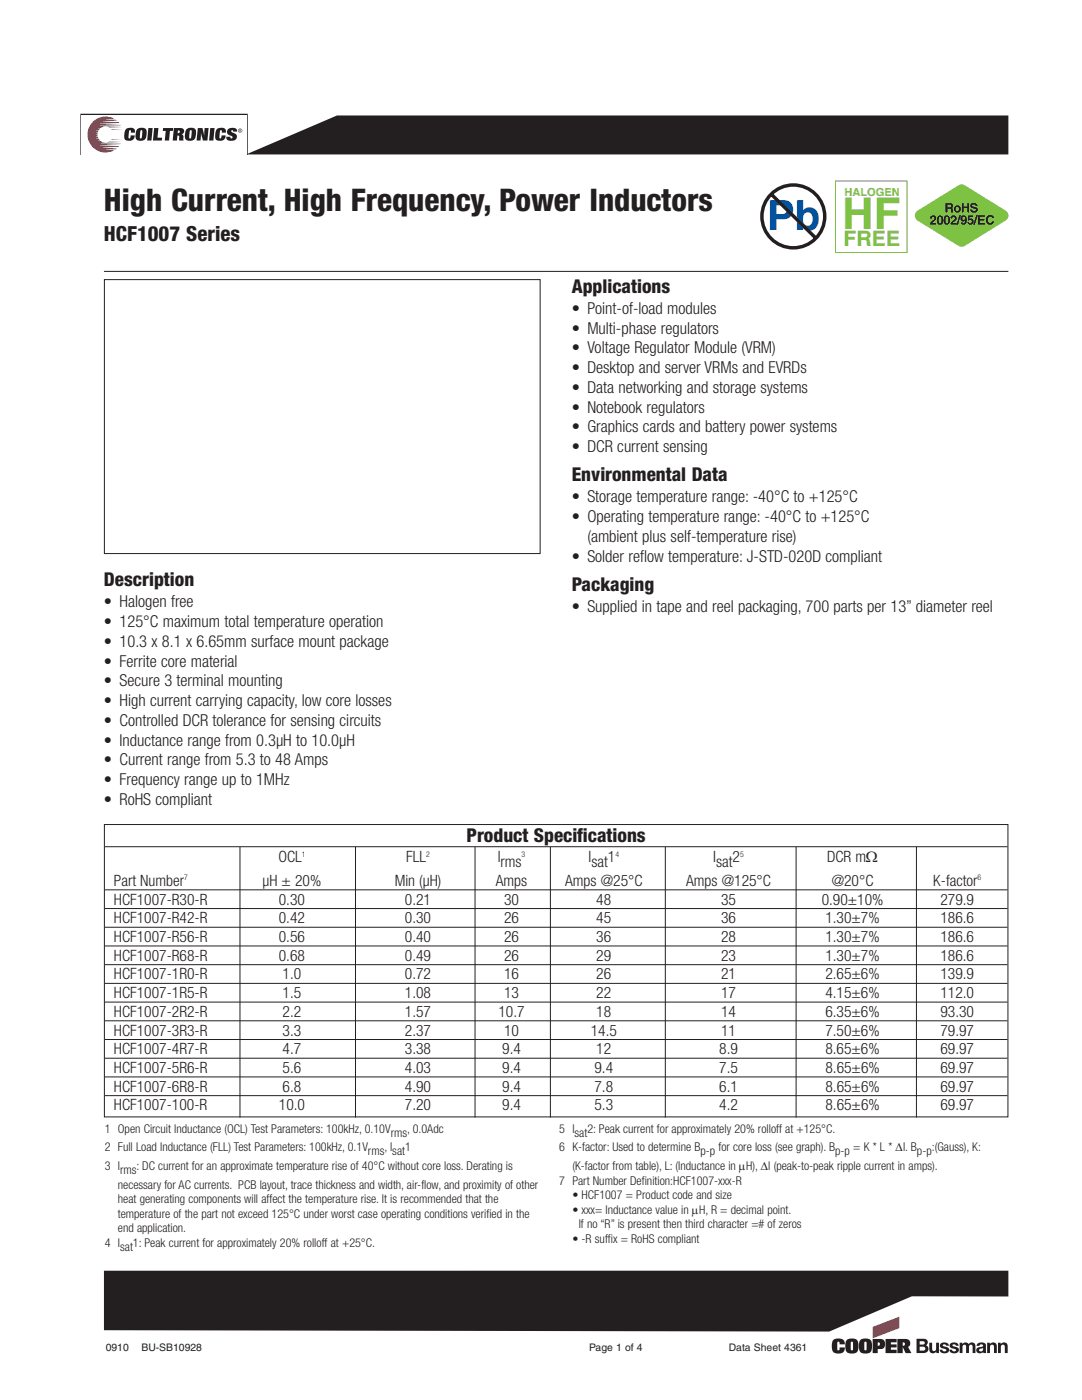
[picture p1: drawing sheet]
<svg xmlns="http://www.w3.org/2000/svg" width="216mm" height="279mm" viewBox="0 0 216 279" stroke-linecap="round" stroke-linejoin="round" font-family="sans-serif">
<defs><g id="words">
<text font-size="8.7" fill="#7dc242" x="168.1" y="45.7">HF</text>
<text font-size="8.3" fill="#0054a6" x="153.1" y="46">Pb</text>
<text font-size="6.2" fill="#231f20" x="20.7" y="42.1">High Current, High Frequency, Power Inductors</text>
<text font-size="4.2" fill="#7dc242" x="168.3" y="49">FREE</text>
<text font-size="4.1" fill="#231f20" x="20.7" y="48.1">HCF1007 Series</text>
<g font-size="3.8" fill="#231f20">
<text x="114.1" y="58.4">Applications</text>
<text x="114.1" y="96.1">Environmental Data</text>
<text x="20.7" y="117">Description</text>
<text x="114.1" y="117.9">Packaging</text>
<text x="93.1" y="168">Product Specifications</text>
</g>
<g font-size="3.3" fill="#231f20">
<text x="114.1" y="62.6">• Point-of-load modules</text>
<text x="114.1" y="66.6">• Multi-phase regulators</text>
<text x="114.1" y="70.5">• Voltage Regulator Module (VRM)</text>
<text x="114.1" y="74.4">• Desktop and server VRMs and EVRDs</text>
<text x="114.1" y="78.4">• Data networking and storage systems</text>
<text x="114.1" y="82.3">• Notebook regulators</text>
<text x="114.1" y="86.3">• Graphics cards and battery power systems</text>
<text x="114.1" y="90.2">• DCR current sensing</text>
<text x="114.1" y="100.3">• Storage temperature range: -40°C to +125°C</text>
<text x="114.1" y="104.2">• Operating temperature range: -40°C to +125°C</text>
<text x="114.1" y="112.1">• Solder reflow temperature: J-STD-020D compliant</text>
<text x="117.2" y="108.1">(ambient plus self-temperature rise)</text>
<text x="20.7" y="121.2">• Halogen free</text>
<text x="20.7" y="125.1">• 125°C maximum total temperature operation</text>
<text x="114.1" y="122.1">• Supplied in tape and reel packaging, 700 parts per 13” diameter reel</text>
<text x="20.7" y="129.1">• 10.3 x 8.1 x 6.65mm surface mount package</text>
<text x="20.7" y="133">• Ferrite core material</text>
<text x="20.7" y="137">• Secure 3 terminal mounting</text>
<text x="20.7" y="140.9">• High current carrying capacity, low core losses</text>
<text x="20.7" y="144.8">• Controlled DCR tolerance for sensing circuits</text>
<text x="20.7" y="148.8">• Inductance range from 0.3µH to 10.0µH</text>
<text x="20.7" y="152.7">• Current range from 5.3 to 48 Amps</text>
<text x="20.7" y="156.7">• Frequency range up to 1MHz</text>
<text x="20.7" y="160.6">• RoHS compliant</text>
</g>
<g font-size="3.1" fill="#231f20">
<text x="55.5" y="172.1">OCL</text>
<text x="81" y="172.1">FLL</text>
<text x="99.3" y="172.1">I</text>
<text x="99.9" y="173.1">rms</text>
<text x="117.4" y="172.1">I</text>
<text x="118" y="173.1">sat</text>
<text x="121.3" y="172.1">1</text>
<text x="142.3" y="172.1">I</text>
<text x="142.9" y="173.1">sat</text>
<text x="146.2" y="172.1">2</text>
<text x="165" y="172.1">DCR mΩ</text>
<text x="22.7" y="176.8">Part Number</text>
<text x="52.4" y="176.8">µH ± 20%</text>
<text x="78.8" y="176.8">Min (µH)</text>
<text x="98.9" y="176.8">Amps</text>
<text x="112.8" y="176.8">Amps @25°C</text>
<text x="136.9" y="176.8">Amps @125°C</text>
<text x="166" y="176.8">@20°C</text>
<text x="186.2" y="176.8">K-factor</text>
<text x="22.7" y="180.5">HCF1007-R30-R</text>
<text x="22.7" y="184.3">HCF1007-R42-R</text>
<text x="55.6" y="180.5">0.30</text>
<text x="55.6" y="184.3">0.42</text>
<text x="80.8" y="180.5">0.21</text>
<text x="80.8" y="184.3">0.30</text>
<text x="100.6" y="180.5">30</text>
<text x="100.6" y="184.3">26</text>
<text x="119" y="180.5">48</text>
<text x="119" y="184.3">45</text>
<text x="143.9" y="180.5">35</text>
<text x="143.9" y="184.3">36</text>
<text x="164" y="180.5">0.90±10%</text>
<text x="164.7" y="184.3">1.30±7%</text>
<text x="187.6" y="180.5">279.9</text>
<text x="187.6" y="184.3">186.6</text>
<text x="22.7" y="188">HCF1007-R56-R</text>
<text x="22.7" y="191.7">HCF1007-R68-R</text>
<text x="55.6" y="188">0.56</text>
<text x="55.6" y="191.7">0.68</text>
<text x="80.8" y="188">0.40</text>
<text x="80.8" y="191.7">0.49</text>
<text x="100.6" y="188">26</text>
<text x="100.6" y="191.7">26</text>
<text x="119" y="188">36</text>
<text x="119" y="191.7">29</text>
<text x="143.9" y="188">28</text>
<text x="143.9" y="191.7">23</text>
<text x="164.7" y="188">1.30±7%</text>
<text x="164.7" y="191.7">1.30±7%</text>
<text x="187.6" y="188">186.6</text>
<text x="187.6" y="191.7">186.6</text>
<text x="22.7" y="195.5">HCF1007-1R0-R</text>
<text x="56.4" y="195.5">1.0</text>
<text x="80.8" y="195.5">0.72</text>
<text x="100.6" y="195.5">16</text>
<text x="119" y="195.5">26</text>
<text x="143.9" y="195.5">21</text>
<text x="164.7" y="195.5">2.65±6%</text>
<text x="187.6" y="195.5">139.9</text>
<text x="22.7" y="199.2">HCF1007-1R5-R</text>
<text x="22.7" y="202.9">HCF1007-2R2-R</text>
<text x="56.4" y="199.2">1.5</text>
<text x="56.4" y="202.9">2.2</text>
<text x="80.8" y="199.2">1.08</text>
<text x="80.8" y="202.9">1.57</text>
<text x="99.5" y="202.9">10.7</text>
<text x="100.6" y="199.2">13</text>
<text x="119" y="202.9">18</text>
<text x="119" y="199.2">22</text>
<text x="143.9" y="202.9">14</text>
<text x="143.9" y="199.2">17</text>
<text x="164.7" y="202.9">6.35±6%</text>
<text x="164.7" y="199.2">4.15±6%</text>
<text x="187.6" y="202.9">93.30</text>
<text x="187.6" y="199.2">112.0</text>
<text x="22.7" y="206.7">HCF1007-3R3-R</text>
<text x="56.4" y="206.7">3.3</text>
<text x="80.8" y="206.7">2.37</text>
<text x="100.6" y="206.7">10</text>
<text x="117.9" y="206.7">14.5</text>
<text x="143.9" y="206.7">11</text>
<text x="164.7" y="206.7">7.50±6%</text>
<text x="187.6" y="206.7">79.97</text>
<text x="22.7" y="210.4">HCF1007-4R7-R</text>
<text x="22.7" y="214.1">HCF1007-5R6-R</text>
<text x="56.4" y="210.4">4.7</text>
<text x="56.4" y="214.1">5.6</text>
<text x="80.8" y="210.4">3.38</text>
<text x="80.8" y="214.1">4.03</text>
<text x="100.2" y="210.4">9.4</text>
<text x="100.2" y="214.1">9.4</text>
<text x="118.6" y="214.1">9.4</text>
<text x="119" y="210.4">12</text>
<text x="143.5" y="210.4">8.9</text>
<text x="143.5" y="214.1">7.5</text>
<text x="164.7" y="210.4">8.65±6%</text>
<text x="164.7" y="214.1">8.65±6%</text>
<text x="187.6" y="210.4">69.97</text>
<text x="187.7" y="214.1">69.97</text>
<text x="22.7" y="217.9">HCF1007-6R8-R</text>
<text x="22.7" y="221.6">HCF1007-100-R</text>
<text x="55.6" y="221.6">10.0</text>
<text x="56.4" y="217.9">6.8</text>
<text x="80.8" y="217.9">4.90</text>
<text x="80.8" y="221.6">7.20</text>
<text x="100.2" y="217.9">9.4</text>
<text x="100.2" y="221.6">9.4</text>
<text x="118.6" y="217.9">7.8</text>
<text x="118.6" y="221.6">5.3</text>
<text x="143.5" y="217.9">6.1</text>
<text x="143.5" y="221.6">4.2</text>
<text x="164.7" y="217.9">8.65±6%</text>
<text x="164.7" y="221.6">8.65±6%</text>
<text x="187.7" y="217.9">69.97</text>
<text x="187.7" y="221.6">69.97</text>
</g>
<g font-size="2.4" fill="#231f20">
<text x="20.9" y="226.1">1 Open Circuit Inductance (OCL) Test Parameters: 100kHz, 0.10V</text>
<text x="78" y="226.9">rms</text>
<text x="81.2" y="226.1">, 0.0Adc</text>
<text x="111.6" y="226.1">5 I</text>
<text x="114.6" y="226.9">sat</text>
<text x="117.2" y="226.1">2: Peak current for approximately 20% rolloff at +125°C.</text>
<text x="20.9" y="233.5">3 I</text>
<text x="20.9" y="229.8">2 Full Load Inductance (FLL) Test Parameters: 100kHz, 0.1V</text>
<text x="27.2" y="233.5">: DC current for an approximate temperature rise of 40°C without core loss. Derating is</text>
<text x="73.4" y="230.6">rms sat</text>
<text x="76.7" y="229.8">, I</text>
<text x="80.8" y="229.8">1</text>
<text x="111.6" y="229.8">6 K-factor: Used to determine B</text>
<text x="114.2" y="233.4">(K-factor from table), L: (Inductance in μH), ΔI (peak-to-peak ripple current in amps).</text>
<text x="139.8" y="230.6">p-p</text>
<text x="143.4" y="229.8">for core loss (see graph). B</text>
<text x="166.7" y="230.6">p-p</text>
<text x="170.3" y="229.8">= K * L * ΔI. B</text>
<text x="183" y="230.6">p-p</text>
<text x="185.9" y="229.8">:(Gauss), K:</text>
<text x="23.5" y="237.2">necessary for AC currents. PCB layout, trace thickness and width, air-flow, and proximity of other</text>
<text x="24" y="234.3">rms</text>
<text x="111.6" y="236.4">7 Part Number Definition:HCF1007-xxx-R</text>
<text x="114.2" y="239.3">• HCF1007 = Product code and size</text>
<text x="23.5" y="240.1">heat generating components will affect the temperature rise. It is recommended that the</text>
<text x="23.5" y="243">temperature of the part not exceed 125°C under worst case operating conditions verified in the</text>
<text x="23.5" y="245.9">end application.</text>
<text x="114.2" y="242.2">• xxx= Inductance value in μH, R = decimal point.</text>
<text x="115.5" y="245.2">If no “R” is present then third character =# of zeros</text>
<text x="20.9" y="248.8">4 I</text>
<text x="24" y="249.6">sat</text>
<text x="26.5" y="248.8">1: Peak current for approximately 20% rolloff at +25°C.</text>
<text x="114.2" y="248.1">• -R suffix = RoHS compliant</text>
</g>
<text font-size="2.2" fill="#7dc242" x="168.5" y="39.1">HALOGEN</text>
<g font-size="2.1" fill="#231f20">
<text x="21.1" y="269.6">0910</text>
<text x="28.2" y="269.6">BU-SB10928</text>
<text x="117.5" y="269.6">Page 1 of 4</text>
<text x="145.4" y="269.6">Data Sheet 4361</text>
</g>
<g font-size="1.6" fill="#231f20">
<text x="60.2" y="171">1</text>
<text x="85" y="171">2</text>
<text x="104.1" y="171">3</text>
<text x="122.8" y="171">4</text>
<text x="147.7" y="171">5</text>
<text x="36.7" y="175.7">7</text>
<text x="195" y="175.7">6</text>
</g>
</g></defs>
<path d="M49.1 30.8l18.1-7.8h134v7.8z" fill-rule="evenodd" fill="#231f20"/>
<path d="M16.2 22.9h33v7.9h-33z" fill="none" stroke="#231f20" stroke-width=".4"/>
<path d="M16.2 22.9h33v7.9h-33z" fill="#fff"/>
<path d="M22.2 25.8h2.2" fill="none" stroke="#ce1041" stroke-width=".2"/>
<path d="M18.7 24.2a3.6 3.6 0 0 1 3.1-.9l-.8 .1h1.1l.7 .3-2.3 .1 2.6 .1 .2 .2-3.4 .2 3.8 .1 .1 .1-4.5 .2 4.8 .3-5.2 .1 5.5 .3-2.5 .1a1.63 1.63 0 0 0-1.8 .1h-1.4l1.3 .1-.3 .3h-1l.9 .1-.1 .3-.8 .1h.8v.3h-.8l.8 .1v.3h-.8l.8 .1 .1 .3-.9 .1h1l.3 .3-1.3 .1h1.4l.8 .3 1-.2 2.4 .1-5.4 .3 5.2 .1-4.8 .3 4.5 .2-.1 .1-3.8 .1 3.4 .2-.2 .2-2.6 .1 2.3 .1-.8 .3h-1l.7 .1a3.6 3.6 0 0 1-3.9-2 3.6 3.6 0 0 1 .9-4.2z" fill="#ce1041"/>
<path d="M22.1 27.9h2.3" fill="none" stroke="#ce1041" stroke-width=".2"/>
<g fill="#231f20">
<path d="M25.1 25.8a1.17 1.17 0 0 1 1.8 .2v.5h-.8v-.4l-.3-.1-.1 1.6h.3l.1-.6h.8a1.1 1.1 0 0 1-.9 1.1 1.1 1.1 0 0 1-1.2-.6l.1-1z"/>
<path d="M29.6 25.6h.9l-.3 2.4h-.8z"/>
<path d="M30.8 25.6h.8l-.2 1.9h1l-.1 .5h-1.8z"/>
<path d="M32.5 25.6h2v.5h-.6l-.2 1.9h-.8l.2-1.9h-.6z"/>
<path d="M39.5 25.6h.9l.3 1.5 .1-1.5h.8l-.2 2.4h-.9l-.4-1.5-.1 1.5h-.8z"/>
<path d="M42 25.6h.8l-.2 2.4h-.9z"/>
<path d="M43.2 25.8a1.18 1.18 0 0 1 1.9 .2v.5h-.9l.1-.4-.3-.1-.2 1.6h.3l.1-.6h.8a1.1 1.1 0 0 1-.8 1.1 1.1 1.1 0 0 1-1.3-.6l.1-1z"/>
<path d="M45.5 25.8l.8-.3a.77 .77 0 0 1 1 .8h-.8v-.3h-.2l-.2 .3 .3 .2a.83 .83 0 0 1 .9 .8 .83 .83 0 0 1-.9 .8 .83 .83 0 0 1-1.2-.8h.8l.2 .4 .2-.3-.1-.2a1.01 1.01 0 0 1-1-1.1z"/>
<path d="M27.4 25.8l.8-.3-.3 1.2a.64 .64 0 0 0 .3 .9v.5a.89 .89 0 0 1-1-.2 .89 .89 0 0 1-.1-1zM28.2 25.5a.92 .92 0 0 1 .9 .3 .92 .92 0 0 1 .1 1 1.11 1.11 0 0 1-1 1.3l.2-1.3a.56 .56 0 0 0-.2-.8z"/>
<path d="M34.7 25.6h1v.4h-.2l-.1 .6h.3v.5h-.3l-.1 .9h-.8zM35.7 25.6h.6a.63 .63 0 0 1 .4 .7 .63 .63 0 0 1-.5 .5 .71 .71 0 0 1 .4 1l.1 .2h-.9l-.1-1.4 .2-.3-.2-.3z"/>
<path d="M37.2 25.8l.8-.3-.3 1.8 .1 .3h.2v.5a.89 .89 0 0 1-.9-.2 .89 .89 0 0 1-.2-1zM38 25.5a.92 .92 0 0 1 1 .3 .92 .92 0 0 1 .1 1 1.11 1.11 0 0 1-1.1 1.3l.2-1.4a.45 .45 0 0 0-.2-.7z"/>
<path d="M47.8 25.9v.1h.2v-.1zM47.7 25.8l.4 .1-.1 .2 .1 .2-.2-.2-.2 .2zM47.6 26.1a.36 .36 0 0 0 .7 0 .36 .36 0 0 0-.7 0zM47.5 26.1a.44 .44 0 0 1 .8 0 .44 .44 0 0 1-.8 0z"/>
</g>
<path d="M182.5 36.8h18.7v13h-18.7z" fill="#fff"/>
<path d="M182.9 42.2l8.4-5.2 .6-.2 .6 .2 8.2 5a1.15 1.15 0 0 1 0 2l-8.3 5.1-.5 .2-.7-.3-7.9-4.8a1.21 1.21 0 0 1-.4-2z" fill="#7dc242"/>
<g fill="#231f20">
<path d="M185.8 43.1a.67 .67 0 0 1 1 .3 .67 .67 0 0 1-.6 .9l-.2 .2h.8v.3h-1.2a1.35 1.35 0 0 1 .8-1.1v-.3l-.2-.1h-.2l-.1 .3h-.3z"/>
<path d="M189.9 43.1a.67 .67 0 0 1 1 .3 .67 .67 0 0 1-.6 .9l-.2 .2h.8v.3h-1.3a1.35 1.35 0 0 1 .9-1.1v-.3l-.2-.1h-.2l-.1 .3h-.3z"/>
<path d="M191.4 42.9h.3l-.5 2h-.3z"/>
<path d="M193.2 43h1v.3h-.7l-.1 .4a.64 .64 0 0 1 .9 .4 .64 .64 0 0 1-.5 .8 .64 .64 0 0 1-.8-.6h.4v.2a.31 .31 0 0 0 .5-.2 .31 .31 0 0 0-.4-.4l-.4 .1z"/>
<path d="M194.8 42.9h.3l-.6 2h-.3z"/>
<path d="M195.1 43h1.4v.3h-1v.4h.9v.3h-.9v.5h1.1v.3h-1.5z"/>
<path d="M197 43.1a.82 .82 0 0 1 .8-.2 .82 .82 0 0 1 .6 .7h-.4l-.1-.2a.43 .43 0 0 0-.4-.2 .43 .43 0 0 0-.4 .4 .61 .61 0 0 0 .1 .6 .61 .61 0 0 0 .6 .3l.2-.3h.4a.89 .89 0 0 1-1.3 .6 .89 .89 0 0 1-.3-1.3z"/>
<path d="M191.9 40.5h.4v.7h.7v-.7h.4v1.9h-.4v-.8h-.7v.8h-.4z"/>
<path d="M193.7 40.7a.76 .76 0 0 1 .8-.2 .76 .76 0 0 1 .6 .6h-.4l-.2-.2-.2-.1-.3 .2 1 .6a.74 .74 0 0 1-.6 .9 .74 .74 0 0 1-.8-.7h.4l.1 .3h.2l.4-.1v-.2a.97 .97 0 0 1-1.1-.9z"/>
<path d="M187.1 43.2a1.06 1.06 0 0 0 .5 1.7l.3-.1a1.28 1.28 0 0 0 0-1.8h-.6zM187.4 43.3h.2a.94 .94 0 0 1 0 1.3 .87 .87 0 0 1-.2-1.3z"/>
<path d="M188.5 43.2a1.06 1.06 0 0 0 .4 1.7l.3-.1a1.28 1.28 0 0 0 0-1.8h-.5zM188.8 43.3h.1a.94 .94 0 0 1 0 1.3 .87 .87 0 0 1-.1-1.3z"/>
<path d="M191.8 43.1a.59 .59 0 0 0-.1 .9 .59 .59 0 0 0 .9 .1l-.2 .4-.7-.1a.6 .6 0 0 0 .6 .5 .6 .6 0 0 0 .6-.5 .87 .87 0 0 0 0-1 .87 .87 0 0 0-.9-.4zM192 43.6a.31 .31 0 0 1 .6 0 .31 .31 0 0 1-.6 0z"/>
<path d="M188.7 40.5v1.9h.3v-.7h.7l.1 .7h.4l-.1-.7-.2-.2 .3-.4a.52 .52 0 0 0-.6-.6zM189 40.9h.7l.1 .4-.8 .1z"/>
<path d="M190.3 41.7a.72 .72 0 0 0 1.4 0 .72 .72 0 0 0-1.4 0zM190.8 41.4a.38 .38 0 0 1 .6 .3 .38 .38 0 0 1-.6 .4l-.1-.4z"/>
</g>
<path d="M162.8 33.8h18.7v18.8h-18.7z" fill="#fff"/>
<path d="M166.7 36.1h14.3v14.3h-14.3z" fill="none" stroke="#7dc242" stroke-width=".2"/>
<path d="M147.5 33.8h17.8v18.8h-17.8z" fill="#fff"/>
<g fill="none" stroke="#231f20" stroke-width=".69" stroke-linecap="butt">
<path d="M153.9 38.7l8.9 8.8"/>
<circle cx="158.3" cy="43.2" r="6.3"/>
</g>
<path d="M20.7 54.2h180.5M20.8 55.8h87v54.7h-87z" fill="none" stroke="#231f20" stroke-width=".2"/>
<path d="M20.7 253.6h180.5v5.1h-19.2l-16.5 7-144.8-.2z" fill-rule="evenodd" fill="#231f20"/>
<g fill="#231f20">
<path d="M166.4 267.3a1.45 1.45 0 0 1 2.1 .6l.1 .4h-1.1v-.5h-.4v1.5l.2 .2 .2-.1v-.5h1.1a1.06 1.06 0 0 1-1.3 1.2 1.15 1.15 0 0 1-1.3-1.5l.1-1z"/>
<path d="M176.7 267.2h2.2v.7h-1.1v.4h1.1v.6h-1.1v.5h1.1v.6h-2.2z"/>
<path d="M169.8 267.8v1.5l.2 .2 .2-.2v-1.3v-.2zM169.1 267.3a1.39 1.39 0 0 1 1.5-.1 1.39 1.39 0 0 1 .7 1.4 1.17 1.17 0 0 1-1.3 1.5 1.14 1.14 0 0 1-1.3-1.5l.1-1z"/>
<path d="M172.5 267.8v1.5l.2 .2 .2-.2v-1.3v-.2zM171.8 267.3a1.39 1.39 0 0 1 1.5-.1 1.39 1.39 0 0 1 .7 1.4 1.17 1.17 0 0 1-1.3 1.5 1.14 1.14 0 0 1-1.3-1.5l.1-1z"/>
<path d="M175.1 267.9v.7l.4-.1v-.5zM174.1 267.2h1.5a1.02 1.02 0 0 1 1 .9 1.02 1.02 0 0 1-.8 1.1h-.7v.8h-1z"/>
<path d="M180.1 267.9v.7l.3-.1 .1-.5zM179.1 267.2h1.5a.84 .84 0 0 1 1 .6 .84 .84 0 0 1-.4 1l.7 1.2h-1.2l-.6-1.2v1.2h-1z"/>
</g>
<path d="M174.1 264.8l5.4-2v2.3l-5.4 2z" fill="#ef3d42"/>
<g fill="#231f20">
<path d="M185.4 268h.6v1.4l.4 .2 .3-.2 .1-1.4h.6v2h-.6v-.3a.76 .76 0 0 1-.9 .3 .76 .76 0 0 1-.5-.8z"/>
<path d="M187.6 268.2a1.03 1.03 0 0 1 1.7 .4h-.5l-.2-.3-.4 .1v.2l.5 .2a.68 .68 0 0 1 .7 .8 .68 .68 0 0 1-.9 .5 .82 .82 0 0 1-1-.7h.5a.42 .42 0 0 0 .4 .3 .42 .42 0 0 0 .4-.3l-.6-.3a.61 .61 0 0 1-.6-.9z"/>
<path d="M189.6 268.2a1.03 1.03 0 0 1 1.7 .4h-.6l-.2-.3-.4 .1v.2l.6 .2a.68 .68 0 0 1 .6 .8 .68 .68 0 0 1-.9 .5 .82 .82 0 0 1-1-.7h.6a.42 .42 0 0 0 .3 .3 .42 .42 0 0 0 .5-.3l-.7-.3a.61 .61 0 0 1-.5-.9z"/>
<path d="M191.5 268h.5v.2a.73 .73 0 0 1 1.3 .1 .75 .75 0 0 1 .8-.4 .75 .75 0 0 1 .5 .8v1.3h-.5v-1.4l-.4-.2-.3 .2-.1 1.4h-.5v-1.4l-.4-.2-.3 .1v.3v1.2h-.6z"/>
<path d="M197 268h.5v.3a.76 .76 0 0 1 .9-.3 .76 .76 0 0 1 .5 .8v1.2h-.6v-1.4l-.3-.2-.4 .2-.1 1.4h-.5z"/>
<path d="M199.1 268h.6v.3a.76 .76 0 0 1 .9-.3 .76 .76 0 0 1 .5 .8v1.2h-.6v-1.4l-.4-.2-.4 .2v1.4h-.6z"/>
<path d="M183.5 267.7v.6l1-.1v-.4l-.2-.1zM183.5 268.8v.7l1.1-.1v-.5l-.2-.1zM182.9 267.2h1.3a.7 .7 0 0 1 .9 .4 .7 .7 0 0 1-.4 .9 .81 .81 0 0 1 .5 1 .81 .81 0 0 1-.9 .5h-1.4z"/>
<path d="M195.4 269.3l.1 .4 .5-.1 .2-.6zM195 268.3a1.27 1.27 0 0 1 1.6-.1l.2 1.8h-.6v-.2a.72 .72 0 0 1-1 .2 .72 .72 0 0 1-.2-1l1.1-.3 .1-.1a.38 .38 0 0 0-.4-.3 .38 .38 0 0 0-.4 .3h-.5z"/>
</g>
<g fill="none" stroke="#231f20" stroke-width=".2">
<path d="M20.8 164.6h180.3v58.3h-180.3zM20.9 169h180.1M20.9 177.6h180.1M47.9 169v54M70.9 169v54M94.8 169v54M109.8 169v54M132.8 169v54M158.9 169v54M182.9 169v54M20.9 181.3h180.1M20.9 185.1h180.1"/>
<path d="M20.9 188.8h180.1M20.9 192.5h180.1M20.9 196.3h180.1M20.9 200h180.1M20.9 203.7h180.1M20.9 207.5h180.1M20.9 211.2h180.1M20.9 214.9h180.1M20.9 218.7h180.1"/>
</g>
<use href="#words"/>
</svg>
